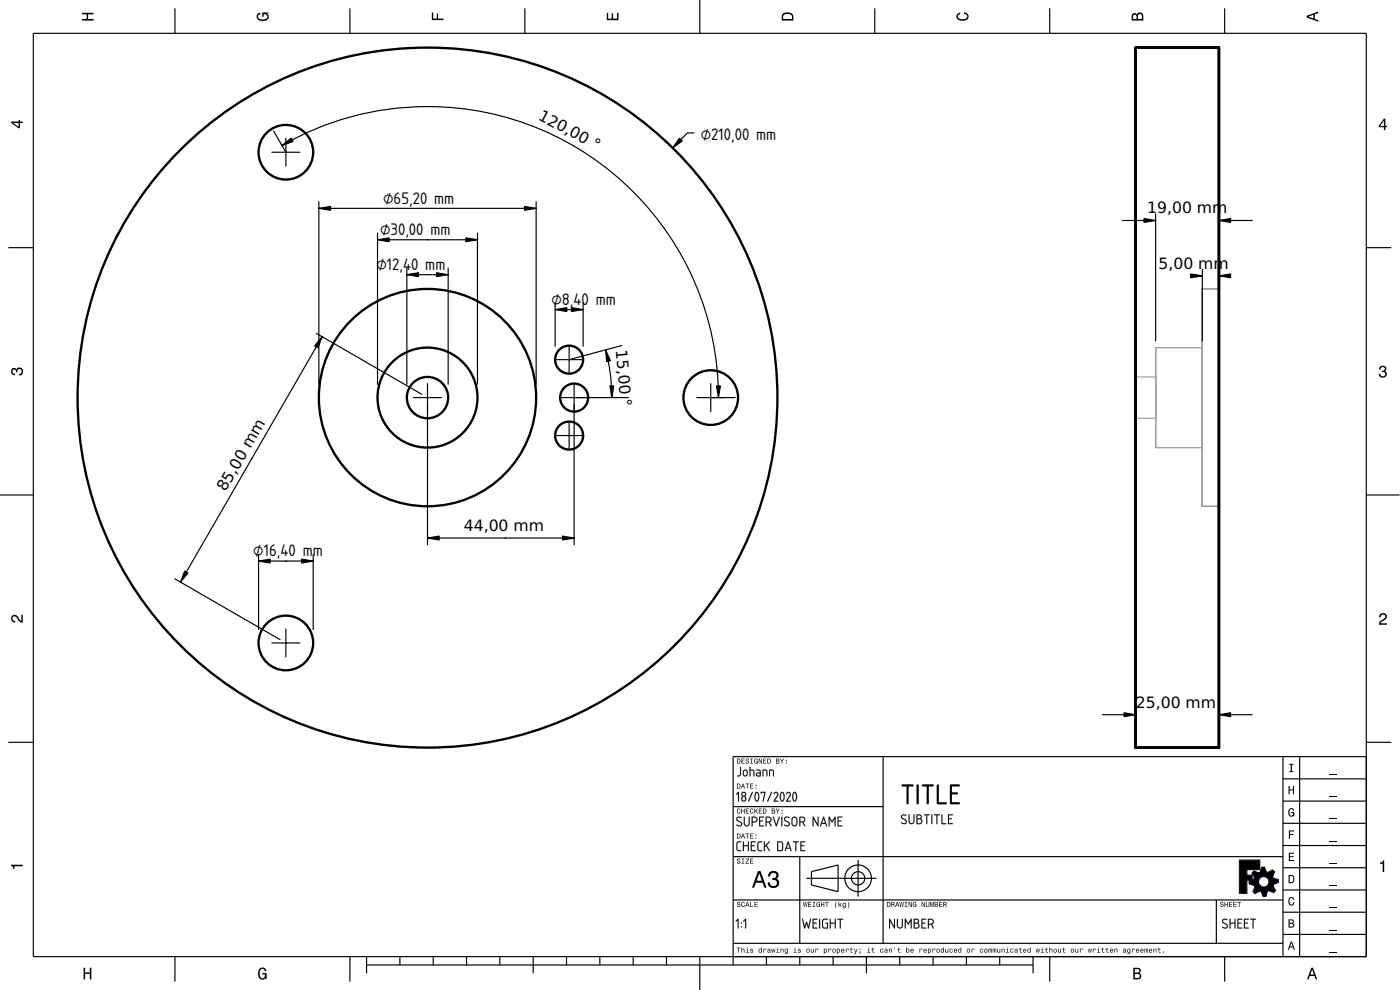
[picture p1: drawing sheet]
<svg xmlns="http://www.w3.org/2000/svg" width="420mm" height="297mm" viewBox="0 0 420 297" stroke-linecap="round" stroke-linejoin="round" font-family="sans-serif">
<defs><g id="words">
<g font-size="4.7">
<text x="161.3" y="35.6" transform="rotate(28 161.3 35.6)">120,00 °</text>
<text x="210.3" y="42.1">⌀210,00 mm</text>
<text x="115" y="61.1">⌀65,20 mm</text>
<text x="344.3" y="64.1">19,00 mm</text>
<text x="114.1" y="70.5">⌀30,00 mm</text>
<text x="113" y="81">⌀12,4</text>
<text x="123.4" y="81">0 mm</text>
<text x="347.7" y="80.7">5,00 mm</text>
<text x="165.5" y="91.4">⌀8,40 mm</text>
<text x="184.8" y="105" transform="rotate(85 184.8 105)">15,00 °</text>
<text x="67.7" y="147.7" transform="rotate(-60 67.7 147.7)">85,00 mm</text>
<text x="139.2" y="159.3">44,00 mm</text>
<text x="76" y="166.9">⌀16,40 mm</text>
<text x="340.9" y="212.3">25,00 mm</text>
</g>
</g></defs>
<g fill="none" stroke="#000" stroke-width=".35">
<path d="M10 10h400v277h-400zM52.5 2.5v7.5M105 2.5v7.5M157.5 2.5v7.5M210 0v10M262.5 2.5v7.5M315 2.5v7.5M367.5 2.5v7.5M2.5 74.3h7.5M410 74.3h7.5M0 148.5h10M410 148.5h10"/>
<path d="M2.5 222.7h7.5M265 227v56M385 233.7h25M385 227v60M390 227v60M410 222.7h7.5M410 227h-190v62.5M220 257h165M220 242h45M240 257v26M257.5 258v11M385 253.7h25"/>
<path d="M385 247h25M385 240.4h25M220 270h165M242 263.5h21M243.5 261.5l8-2v8l-8-2zM365 270v13M385 273.7h25M385 267h25M385 260.4h25M52.5 287v7.5M105 287v7.5M110 289.5h200"/>
<path d="M110 287v5M120 287v2.5M130 287v2.5M140 287v2.5M150 287v2.5M160 287v5M170 287v2.5M180 287v2.5M190 287v2.5M200 287v2.5M210 287v10M220 283h165"/>
<path d="M230 287v2.5M240 287v2.5M250 287v2.5M260 287v5M270 287v2.5M280 287v2.5M290 287v2.5M300 287v2.5M310 287v5M315 287v7.5M367.5 287v7.5M385 280.4h25"/>
<circle cx="257.5" cy="263.5" r="4"/>
<circle cx="257.5" cy="263.5" r="2"/>
</g>
<g fill="#000">
<path d="M24.6 3.8h3.5v.5h-1.7v1.4h1.7v.5h-3.5v-.5h1.4v-1.4h-1.4z" fill-rule="evenodd"/>
<path d="M77.3 4.2l.8-.4v.5l-.3 .1a.68 .68 0 0 0-.4 .6 .68 .68 0 0 0 .4 .6 1.68 1.68 0 0 0 2.5-.6 .92 .92 0 0 0-1.2-.8v.8h-.4v-1.3h1.9v.3l-.5 .1 .4 .4a1.19 1.19 0 0 1-.9 1.7 1.9 1.9 0 0 1-2.6-1.2z" fill-rule="evenodd"/>
<path d="M129.6 3.8h.4v1.8h1.1v-1.5h.4v1.5h1.6v.4h-3.5z" fill-rule="evenodd"/>
<path d="M182.1 3.9h.4v1.7h1.1v-1.6h.4v1.6h1.2v-1.8h.4v2.3h-3.5z" fill-rule="evenodd"/>
<path d="M235 4a2.19 2.19 0 0 0-.4 2.2h3.5v-1.2a1.92 1.92 0 0 0-3.1-1zM235.3 4.4l.4-.2a1.44 1.44 0 0 1 2 .8v.7h-2.7l.1-1z" fill-rule="evenodd"/>
<path d="M287.3 4.2l.9-.4v.4l-.3 .1a.66 .66 0 0 0-.5 .6 .66 .66 0 0 0 .4 .6l.5 .2a1.59 1.59 0 0 0 2-.7 .9 .9 0 0 0-1-.8v-.5a1.24 1.24 0 0 1 1.4 1.1 1.24 1.24 0 0 1-1 1.4 1.93 1.93 0 0 1-2.7-1.2z" fill-rule="evenodd"/>
<path d="M339.8 4.2l-.2 2h3.5v-1.4a.98 .98 0 0 0-.7-1 .98 .98 0 0 0-1.2 .6 .84 .84 0 0 0-1.4-.2zM340.2 4.5l.3-.1 .4 .1 .2 1.2h-1.1zM341.6 4.4l.5-.2a.57 .57 0 0 1 .6 .7v.8h-1.2z" fill-rule="evenodd"/>
<path d="M392.1 4.7v.6l3.5 1.2v-.4l-1-.4v-1.4l1-.4v-.4zM392.6 5l1.6-.5v1z" fill-rule="evenodd"/>
<path d="M3.4 36.5v.4l2.1 1.6h.5v-1.6h.8v-.4h-.8v-.5h-.4v.5zM4 36.9h1.6v1.1z" fill-rule="evenodd"/>
<path d="M415.3 35.6l-1.5 2.1v.5h1.5v.8h.5v-.8h.5v-.4h-.5v-2.2zM415.3 36.2v1.6h-1.1z" fill-rule="evenodd"/>
<path d="M3.6 110.7a.86 .86 0 0 1 1.4 .1 1.12 1.12 0 0 1 1.5-.4 1.12 1.12 0 0 1 .3 1.6l-.5 .6-.6 .1v-.5a.72 .72 0 0 0 .9-.6 .72 .72 0 0 0-.8-.8 .72 .72 0 0 0-.6 .9h-.4a.62 .62 0 0 0-.4-.8 .62 .62 0 0 0-.8 .5 .62 .62 0 0 0 .5 .7l.4 .1-.1 .4a1.17 1.17 0 0 1-1-.7 1.17 1.17 0 0 1 .2-1.2z" fill-rule="evenodd"/>
<path d="M414.2 110a1.01 1.01 0 0 1 1.5-.2 1.01 1.01 0 0 1-.1 1.6 1.12 1.12 0 0 1 .5 1.5 1.12 1.12 0 0 1-1.6 .4l-.6-.6-.1-.6h.4a.72 .72 0 0 0 .7 .9 .72 .72 0 0 0 .8-.8 .72 .72 0 0 0-1-.6v-.4a.62 .62 0 0 0 .9-.4 .62 .62 0 0 0-.5-.8 .62 .62 0 0 0-.8 .6v.3h-.4z" fill-rule="evenodd"/>
<path d="M3.6 184.8a1.22 1.22 0 0 1 2 .7l.8 .8v-1.9h.4v2.5a2.76 2.76 0 0 1-2-1.8 .69 .69 0 0 0-1.1 .4 .69 .69 0 0 0 .9 .8v.5a1.19 1.19 0 0 1-1.2-.7 1.19 1.19 0 0 1 .2-1.3z" fill-rule="evenodd"/>
<path d="M414.2 184.3a1.18 1.18 0 0 1 1.9 .2 1.18 1.18 0 0 1-.9 1.7l-.9 .8h1.9v.5h-2.4a2.76 2.76 0 0 1 1.8-2.1 .69 .69 0 0 0-.5-1.1 .69 .69 0 0 0-.7 .9h-.5z" fill-rule="evenodd"/>
<path d="M221.2 227.6v1.5h.5a.77 .77 0 0 0 .6-.7 .77 .77 0 0 0-.6-.8zM221.4 227.8a.58 .58 0 0 1 .6 .6 .58 .58 0 0 1-.6 .5zM222.5 227.6v1.5h1v-.2h-.8v-.5h.7v-.2h-.7v-.4h.8v-.2zM223.9 227.7a.6 .6 0 0 0 0 .7 .6 .6 0 0 0 .7 .2 .33 .33 0 0 1-.3 .4 .33 .33 0 0 1-.4-.4h-.2a.54 .54 0 0 0 .6 .6 .54 .54 0 0 0 .5-.7 .54 .54 0 0 0-.7-.3 .28 .28 0 0 1 .1-.5 .28 .28 0 0 1 .4 .4h.2l-.1-.3-.2-.2zM225.2 227.6v.2h.3v1.1h-.3v.2h.8v-.2h-.3v-1.1h.3v-.2zM226.5 227.8a.72 .72 0 0 0-.2 .9 .72 .72 0 0 0 .9 .3l.2 .1v-.8h-.5v.2h.3l-.2 .4a.52 .52 0 0 1-.6-.6 .52 .52 0 0 1 .7-.4l.3 .2-.3-.5zM227.7 227.6v1.5h.2v-1.2l.5 1.2h.3v-1.5h-.2v1.2l-.6-1.2zM229 227.6v1.5h1v-.2h-.8v-.5h.7v-.2h-.7v-.4h.8v-.2zM230.3 227.6v1.5h.5a.77 .77 0 0 0 .6-.7 .77 .77 0 0 0-.6-.8zM230.5 227.8a.58 .58 0 0 1 .6 .6 .58 .58 0 0 1-.6 .5zM232.9 227.6v1.5h.6a.42 .42 0 0 0 .4-.3 .42 .42 0 0 0-.2-.5l.1-.2-.1-.4zM233.1 227.8h.3a.23 .23 0 0 1 .3 .2 .23 .23 0 0 1-.3 .2h-.3zM233.1 228.4h.3a.26 .26 0 0 1 .3 .3 .26 .26 0 0 1-.3 .2h-.3zM234.1 227.6l.5 .9v.6h.2v-.6l.5-.9h-.2l-.4 .7-.4-.7zM235.8 228.8v.3h.3v-.3zM235.8 227.9v.4h.3v-.4z" fill-rule="evenodd"/>
<path d="M221.2 235.1v1.5h.5a.77 .77 0 0 0 .6-.7 .77 .77 0 0 0-.6-.8zM221.4 235.3a.58 .58 0 0 1 .6 .6 .58 .58 0 0 1-.6 .5zM222.9 235.1l-.6 1.5h.2l.2-.4h.6l.1 .4h.2l-.5-1.5zM223 235.3l.2 .7h-.5zM223.7 235.1v.2h.5v1.3h.2v-1.3h.4v-.2zM225.1 235.1v1.5h1v-.2h-.8v-.5h.7v-.2h-.7v-.4h.8v-.2zM226.7 236.3v.3h.3v-.3zM226.7 235.4v.4h.3v-.4z" fill-rule="evenodd"/>
<path d="M386.7 235.8h.3v1.1h1v-1.1h.4v2.5h-.4v-1.1h-1v1.1h-.3z" fill-rule="evenodd"/>
<path d="M386.9 229.2h1.3v.3h-.5v1.9h.5v.3h-1.3v-.3h.5v-1.9h-.5z" fill-rule="evenodd"/>
<path d="M3.3 259.5h3.5v.4h-2.5v.8h-.3a.77 .77 0 0 0-.7-.9z" fill-rule="evenodd"/>
<path d="M221.3 257.7a.6 .6 0 0 0 0 .7 .6 .6 0 0 0 .7 .2 .33 .33 0 0 1-.3 .4 .33 .33 0 0 1-.4-.4h-.2a.54 .54 0 0 0 .6 .6 .54 .54 0 0 0 .5-.7 .54 .54 0 0 0-.7-.3 .28 .28 0 0 1 .1-.5 .28 .28 0 0 1 .4 .4h.2l-.1-.3-.2-.2zM222.6 257.6v.2h.3v1.1h-.3v.2h.8v-.2h-.3v-1.1h.3v-.2zM223.8 257.6v.2h.8l-.9 1.3h1.1v-.2h-.8l.8-1.3zM225.1 257.6v1.5h1v-.2h-.8v-.5h.7v-.2h-.7v-.4h.8v-.2z" fill-rule="evenodd"/>
<path d="M221.2 250.1v1.5h.5a.77 .77 0 0 0 .6-.7 .77 .77 0 0 0-.6-.8zM221.4 250.3a.58 .58 0 0 1 .6 .6 .58 .58 0 0 1-.6 .5zM222.9 250.1l-.6 1.5h.2l.2-.4h.6l.1 .4h.2l-.5-1.5zM223 250.3l.2 .7h-.5zM223.7 250.1v.2h.5v1.3h.2v-1.3h.4v-.2zM225.1 250.1v1.5h1v-.2h-.8v-.5h.7v-.2h-.7v-.4h.8v-.2zM226.7 251.3v.3h.3v-.3zM226.7 250.4v.4h.3v-.4z" fill-rule="evenodd"/>
<path d="M221.3 242.8a.72 .72 0 0 0-.2 .9 .72 .72 0 0 0 1 .3l.1-.4-.4 .3a.56 .56 0 0 1-.5-.5 .56 .56 0 0 1 .6-.6l.3 .3-.3-.5zM222.5 242.6v1.5h.2v-.7h.6v.7h.2v-1.5h-.2v.6h-.6v-.6zM223.8 242.6v1.5h1v-.2h-.8v-.5h.7v-.2h-.7v-.4h.8v-.2zM225.2 242.8a.72 .72 0 0 0-.2 .9 .72 .72 0 0 0 1 .3l.1-.4-.4 .3a.56 .56 0 0 1-.4-.5 .56 .56 0 0 1 .5-.6l.3 .3-.3-.5zM226.4 242.6v1.5h.2l.2-.7 .5 .7h.2l-.6-.9 .6-.6h-.2l-.7 .7v-.7zM227.7 242.6v1.5h1v-.2h-.8v-.5h.7v-.2h-.7v-.4h.8v-.2zM229 242.6v1.5h.5a.77 .77 0 0 0 .6-.7 .77 .77 0 0 0-.6-.8zM229.2 242.8a.58 .58 0 0 1 .6 .6 .58 .58 0 0 1-.6 .5zM231.6 242.6v1.5h.5a.42 .42 0 0 0 .5-.3 .42 .42 0 0 0-.2-.5l.1-.2-.1-.4zM231.8 242.8h.3a.23 .23 0 0 1 .3 .2 .23 .23 0 0 1-.3 .2h-.3zM231.8 243.4h.3a.26 .26 0 0 1 .3 .3 .26 .26 0 0 1-.3 .2h-.3zM232.8 242.6l.5 .9v.6h.2v-.6l.5-.9h-.2l-.4 .7-.4-.7zM234.5 243.8v.3h.3v-.3zM234.5 242.9v.4h.3v-.4z" fill-rule="evenodd"/>
<path d="M372 258.1h6.1v2.8h-3.9v1.7h1.6v1.5h-1.6v3.9h-2.2z" fill-rule="evenodd"/>
<path d="M386.8 255.8h1.5v.3h-1.2v.8h1.1v.3h-1.1v.8h1.3v.3h-1.6z" fill-rule="evenodd"/>
<path d="M386.8 249.2h1.6v.3h-1.3v.7h1.1v.3h-1.1v1.2h-.3z" fill-rule="evenodd"/>
<path d="M386.9 242.8a.85 .85 0 0 1 .9-.3 .85 .85 0 0 1 .6 .8h-.3l-.4-.5a1.04 1.04 0 0 0-.8 .9 1.04 1.04 0 0 0 .6 1.1l.4-.2 .2-.6h-.6v-.3h.9v1.3l-.2-.3-.5 .3a1.2 1.2 0 0 1-1-1.8z" fill-rule="evenodd"/>
<path d="M221.3 270.7a.6 .6 0 0 0 0 .7 .6 .6 0 0 0 .7 .2 .33 .33 0 0 1-.3 .4 .33 .33 0 0 1-.4-.4h-.2a.54 .54 0 0 0 .6 .6 .54 .54 0 0 0 .5-.7 .54 .54 0 0 0-.7-.3 .28 .28 0 0 1 .1-.5 .28 .28 0 0 1 .4 .4h.2l-.1-.2-.2-.3zM222.6 270.8a.72 .72 0 0 0-.2 .9 .72 .72 0 0 0 1 .3l.1-.4-.4 .3a.56 .56 0 0 1-.5-.5 .56 .56 0 0 1 .6-.6l.3 .3-.3-.5zM224.2 270.6l-.6 1.5h.2l.2-.4h.6l.1 .4h.2l-.5-1.5zM224.3 270.8l.2 .7h-.5zM225.1 270.6v1.5h1v-.2h-.8v-1.3zM226.4 270.6v1.5h1v-.2h-.8v-.5h.7v-.2h-.7v-.4h.8v-.2z" fill-rule="evenodd"/>
<path d="M227.5 261.3l-1.8 5h.6l.6-1.4h2l.5 1.4h.7l-1.9-5zM227.9 262l.7 2.2h-1.5zM230.9 261.7l-.4 1.2h.6a.88 .88 0 0 1 .5-1.1 .88 .88 0 0 1 1.1 .4 .88 .88 0 0 1-.3 1.2h-.6v.6a1.03 1.03 0 0 1 1.3 .6 1.03 1.03 0 0 1-.7 1.4 1.03 1.03 0 0 1-1.3-.8l-.1-.4h-.6a1.68 1.68 0 0 0 2.1 1.7 1.68 1.68 0 0 0 .9-2.7l-.3-.2a1.29 1.29 0 0 0 .5-1.5 1.29 1.29 0 0 0-1.5-.8z" fill-rule="evenodd"/>
<path d="M241 270.6l.3 1.5h.2l.2-1.3 .2 1.3h.2l.2-1.5h-.1l-.2 1.3-.2-1.3h-.2l-.2 1.3-.2-1.3zM242.5 270.6v1.5h1v-.2h-.8v-.5h.7v-.2h-.7v-.4h.8v-.2zM243.9 270.6v.2h.3v1.1h-.3v.2h.8v-.2h-.3v-1.1h.3v-.2zM245.2 270.8a.72 .72 0 0 0-.2 .9 .72 .72 0 0 0 .9 .3l.2 .1v-.8h-.5v.2h.3l-.2 .4a.52 .52 0 0 1-.6-.6 .52 .52 0 0 1 .8-.4l.2 .2-.3-.5zM246.4 270.6v1.5h.2v-.7h.6v.7h.2v-1.5h-.2v.6h-.6v-.6zM247.6 270.6v.2h.5v1.3h.2v-1.3h.4v-.2zM250.9 270.6a1.35 1.35 0 0 0 .2 1.9 1.84 1.84 0 0 1 0-1.9zM251.7 270.6v1.5h.2l.2-.6 .3 .6h.2l-.4-.7 .4-.4-.7 .5v-.9zM253 271.1a.55 .55 0 0 0-.1 .8 .55 .55 0 0 0 .8 0 .41 .41 0 0 1-.3 .5 .41 .41 0 0 1-.5-.2 .47 .47 0 0 0 .6 .4 .47 .47 0 0 0 .3-.5v-1.1l-.1 .1-.4-.2zM253.1 271.2l.1-.1a.39 .39 0 0 1 .5 .4 .39 .39 0 0 1-.6 .4zM254.4 270.6a1.85 1.85 0 0 1 0 1.9 1.22 1.22 0 0 0 0-1.9z" fill-rule="evenodd"/>
<path d="M266.2 270.6v1.5h.5a.77 .77 0 0 0 .6-.7 .77 .77 0 0 0-.6-.8zM266.4 270.8a.58 .58 0 0 1 .6 .6 .58 .58 0 0 1-.6 .5zM267.5 270.6v1.5h.2v-.6a.45 .45 0 0 1 .5 .1 .45 .45 0 0 1 .1 .5h.2l-.2-.7a.42 .42 0 0 0 .1-.5 .42 .42 0 0 0-.4-.3zM267.7 270.8h.2a.26 .26 0 0 1 .3 .3 .26 .26 0 0 1-.3 .2h-.2zM269.2 270.6l-.6 1.5h.2l.2-.4h.6l.1 .4h.2l-.5-1.5zM269.3 270.8l.2 .7h-.4zM269.9 270.6l.3 1.5h.2l.2-1.3 .2 1.3h.2l.2-1.5h-.1l-.2 1.3-.2-1.3h-.2l-.2 1.3-.2-1.3zM271.5 270.6v.2h.3v1.1h-.3v.2h.8v-.2h-.3v-1.1h.3v-.2zM272.7 270.6v1.5h.2v-1.2l.5 1.2h.3v-1.5h-.2v1.2l-.6-1.2zM274.1 270.8a.72 .72 0 0 0-.2 .9 .72 .72 0 0 0 .9 .3l.2 .1v-.8h-.5v.2h.3l-.2 .4a.52 .52 0 0 1-.6-.6 .52 .52 0 0 1 .8-.4l.2 .2-.3-.5zM276.6 270.6v1.5h.2v-1.2l.6 1.2h.2v-1.5h-.2v1.2l-.6-1.2zM277.9 270.6v.9a.52 .52 0 0 0 .5 .7 .52 .52 0 0 0 .5-.7v-.9h-.2v1a.33 .33 0 0 1-.3 .4 .33 .33 0 0 1-.3-.4v-1zM279.2 270.6v1.5h.1v-1.4l.3 1.4h.2l.3-1.4v1.4h.1v-1.5h-.2l-.3 1.3-.3-1.3zM280.5 270.6v1.5h.6a.42 .42 0 0 0 .4-.3 .42 .42 0 0 0-.2-.5l.2-.2-.1-.4zM280.7 270.8h.3a.23 .23 0 0 1 .3 .2 .23 .23 0 0 1-.3 .2h-.3zM280.7 271.4h.3a.26 .26 0 0 1 .3 .3 .26 .26 0 0 1-.3 .2h-.3zM281.8 270.6v1.5h1v-.2h-.8v-.5h.7v-.2h-.7v-.4h.8v-.2zM283.1 270.6v1.5h.2v-.6a.45 .45 0 0 1 .5 .1 .45 .45 0 0 1 .1 .5h.2l-.2-.7a.42 .42 0 0 0 .1-.5 .42 .42 0 0 0-.4-.3zM283.3 270.8h.3a.26 .26 0 0 1 .3 .3 .26 .26 0 0 1-.4 .2h-.2z" fill-rule="evenodd"/>
<path d="M366.3 270.7a.6 .6 0 0 0 .1 .7 .6 .6 0 0 0 .6 .2 .33 .33 0 0 1-.3 .4 .33 .33 0 0 1-.4-.4h-.1a.54 .54 0 0 0 .5 .6 .54 .54 0 0 0 .5-.7 .54 .54 0 0 0-.7-.3 .28 .28 0 0 1 .2-.5 .28 .28 0 0 1 .3 .4h.2v-.2l-.3-.3zM367.5 270.6v1.5h.2v-.7h.6v.7h.2v-1.5h-.2v.6h-.6v-.6zM368.8 270.6v1.5h1v-.2h-.8v-.5h.7v-.2h-.7v-.4h.8v-.2zM370.1 270.6v1.5h1v-.2h-.8v-.5h.7v-.2h-.7v-.4h.8v-.2zM371.3 270.6v.2h.5v1.3h.2v-1.3h.4v-.2z" fill-rule="evenodd"/>
<path d="M376.3 261.3l-.6 .7 .8 1.3-.2 .5-1.4 .6v.8l1.5 .4 .2 .6-.6 1.3 .7 .6 1.3-.7 .5 .2 .6 1.4 .8-.1 .4-1.4 .6-.3 1.3 .6 .6-.6-.7-1.3 .2-.6 1.4-.5-.1-.9-1.4-.4-.3-.5 .6-1.4-.6-.6-1.3 .8-.6-.2-.5-1.4h-.9l-.4 1.5-.5 .2zM377.7 264.6a1.57 1.57 0 0 1 3.1 0 1.57 1.57 0 0 1-3.1 0z" fill-rule="evenodd"/>
<path d="M386.7 262.5v2.5h.8a1.28 1.28 0 0 0 1-1.2 1.28 1.28 0 0 0-1-1.3zM387 262.8a.96 .96 0 0 1 1.1 1 .96 .96 0 0 1-1.1 .9z" fill-rule="evenodd"/>
<path d="M386.7 275.8v2.5h.9a.7 .7 0 0 0 .8-.5 .7 .7 0 0 0-.4-.8l.3-.5a.62 .62 0 0 0-.7-.7zM387 276.1h.6a.38 .38 0 0 1 .4 .4 .38 .38 0 0 1-.5 .4h-.5zM387 277.2h.6a.44 .44 0 0 1 .5 .4 .44 .44 0 0 1-.5 .4h-.6z" fill-rule="evenodd"/>
<path d="M386.9 269.4a.85 .85 0 0 1 .9-.3 .85 .85 0 0 1 .6 .8h-.3l-.4-.5a1.05 1.05 0 0 0-.8 1 1.05 1.05 0 0 0 .7 1l.3-.1 .2-.6h.4a.89 .89 0 0 1-.8 1 .89 .89 0 0 1-1-.7z" fill-rule="evenodd"/>
<path d="M414.1 258.8a.77 .77 0 0 0 1-.7h.3v3.6h-.4v-2.5h-.9z" fill-rule="evenodd"/>
<path d="M25.1 290.4h.5v1.4h1.4v-1.4h.4v3.5h-.4v-1.7h-1.4v1.7h-.5z" fill-rule="evenodd"/>
<path d="M77.8 290.8a1.2 1.2 0 0 1 1.3-.5 1.2 1.2 0 0 1 .9 1.1h-.5l-.1-.3a.68 .68 0 0 0-.6-.4 .68 .68 0 0 0-.7 .3 1.68 1.68 0 0 0 .7 2.5 .92 .92 0 0 0 .7-1.1h-.8v-.4h1.3v1.9h-.2l-.1-.5-.4 .4a1.19 1.19 0 0 1-1.8-.9v-1.6z" fill-rule="evenodd"/>
<path d="M221.1 284.3v.2h.5v1.3h.2v-1.3h.4v-.2zM222.5 284.3v1.5h.2v-.8l.3-.2 .2 .2v.8h.2v-.7a.38 .38 0 0 0-.2-.5 .38 .38 0 0 0-.5 .2v-.5zM223.9 284.7l.3 .2v.8l-.4 .1h1l-.4-.1v-1zM224.2 284.3l.2 .2zM225.3 284.7l-.1 .5 .6 .2a.26 .26 0 0 1-.2 .3 .26 .26 0 0 1-.3-.2h-.2a.42 .42 0 0 0 .6 .4 .42 .42 0 0 0 .1-.7l-.5-.3 .3-.1 .4 .2-.1-.3zM227.8 284.8a.54 .54 0 0 0-.2 .8 .54 .54 0 0 0 .8 0l.2 .2v-1.5h-.2v.5l-.3-.2zM227.9 284.9l.1-.1a.39 .39 0 0 1 .4 .4 .39 .39 0 0 1-.5 .4zM229.1 284.7v1.1h.2l.1-.9 .6 .1a.38 .38 0 0 0-.3-.4 .38 .38 0 0 0-.4 .2zM230.5 284.7l-.2 .3 .6-.2 .1 .3a.42 .42 0 0 0-.7 .2 .42 .42 0 0 0 .3 .6l.7-.2-.2-1zM230.5 285.4a.25 .25 0 0 1 .5 0 .25 .25 0 0 1-.5 0zM231.4 284.7l.3 1.1h.2l.2-1 .2 1h.1l.3-1.1h-.2l-.2 .9-.1-.9h-.2l-.2 .9-.2-.9zM233 284.7l.3 .2v.8l-.4 .1h1l-.4-.1v-1zM233.3 284.3l.2 .2zM234.2 284.7v1.1h.2v-.8l.3-.2 .2 .2 .1 .8h.1v-.7a.38 .38 0 0 0-.2-.5 .38 .38 0 0 0-.5 .2zM235.6 284.8a.55 .55 0 0 0-.1 .8 .55 .55 0 0 0 .8 0 .41 .41 0 0 1-.3 .5 .41 .41 0 0 1-.5-.2 .47 .47 0 0 0 .6 .4 .47 .47 0 0 0 .3-.5v-1.1l-.1 .1-.4-.2zM235.7 284.9l.1-.1a.39 .39 0 0 1 .5 .4 .39 .39 0 0 1-.6 .4zM238.2 284.7l.3 .2v.8l-.4 .1h1l-.4-.1v-1zM238.5 284.3l.2 .2zM239.6 284.7l-.1 .5 .6 .2a.26 .26 0 0 1-.2 .3 .26 .26 0 0 1-.3-.2h-.2a.42 .42 0 0 0 .6 .4 .42 .42 0 0 0 .2-.7l-.6-.3 .3-.1 .4 .2-.1-.3zM242 285.3a.57 .57 0 0 0 1.1 0 .57 .57 0 0 0-1.1 0zM242.3 284.9l.1-.1a.4 .4 0 0 1 .4 .5 .4 .4 0 0 1-.5 .3zM243.3 284.7v.7a.38 .38 0 0 0 .3 .4 .38 .38 0 0 0 .5-.2l.1 .2v-1.1h-.1l-.1 .8-.3 .2-.2-.2v-.8zM244.7 284.7v1.1h.2l.1-.9 .6 .1a.38 .38 0 0 0-.3-.4 .38 .38 0 0 0-.4 .2zM247.2 284.7v1.6h.2l.1-.6a.53 .53 0 0 0 .8-.5 .53 .53 0 0 0-.9-.4zM247.5 284.9l.1-.1a.39 .39 0 0 1 .4 .5 .39 .39 0 0 1-.5 .3zM248.6 284.7v1.1h.2l.1-.9 .6 .1a.38 .38 0 0 0-.3-.4 .38 .38 0 0 0-.4 .2zM249.8 285.3a.57 .57 0 0 0 1.1 0 .57 .57 0 0 0-1.1 0zM250.1 284.9l.1-.1a.4 .4 0 0 1 .4 .5 .4 .4 0 0 1-.5 .3zM251.1 284.7v1.6h.2l.1-.6a.53 .53 0 0 0 .8-.5 .53 .53 0 0 0-.9-.4zM251.4 284.9l.1-.1a.39 .39 0 0 1 .4 .5 .39 .39 0 0 1-.5 .3zM252.6 284.8a.57 .57 0 0 0-.1 .8 .57 .57 0 0 0 .8 0l.1-.1-.6 .2-.2-.4h.8l-.1-.5-.4-.2zM252.7 284.9l.3-.1 .2 .3h-.6zM253.8 284.7v1.1h.2l.1-.9 .6 .1a.38 .38 0 0 0-.3-.4 .38 .38 0 0 0-.4 .2zM255.3 284.4v.3l-.3 .2h.3l.1 .9h.5l-.4-.4v-.5h.4v-.2h-.4v-.3zM256.3 284.7l.4 1.2-.4 .3h.4l.6-1.5h-.2l-.3 .9-.3-.9zM258 284.7v.3h.3v-.3zM258 285.5l.1 .4-.2 .4 .4-.5v-.3zM260.4 284.7l.3 .2v.8l-.4 .1h.9l-.4-.1v-1zM260.7 284.3l.2 .2zM261.8 284.4v.3l-.3 .2h.3l.1 .9h.5l-.4-.4v-.5h.4v-.2h-.4v-.3zM264.3 284.8a.57 .57 0 0 0-.1 .8 .57 .57 0 0 0 .9 0l-.2-.2a.32 .32 0 0 1-.5 .1 .32 .32 0 0 1 0-.5 .32 .32 0 0 1 .5 0h.2l-.3-.4zM265.6 284.7l-.1 .3 .5-.2 .1 .3a.42 .42 0 0 0-.6 .2 .42 .42 0 0 0 .3 .6l.4-.2 .2 .1-.1-.8-.2-.4zM265.6 285.4a.25 .25 0 0 1 .5 0 .25 .25 0 0 1-.5 0zM266.8 284.7v1.1h.2v-.8l.3-.2 .2 .2v.8h.2v-.7a.38 .38 0 0 0-.3-.5 .38 .38 0 0 0-.4 .2zM268.4 284.3l.2 .6zM269.6 284.4v.3l-.3 .2h.3l.1 .9h.6l-.5-.4v-.5h.5v-.2h-.5v-.3zM272 284.3v1.5l.2-.2a.5 .5 0 0 0 .7-.4 .5 .5 0 0 0-.7-.4v-.5zM272.2 284.9l.1-.1a.39 .39 0 0 1 .4 .5 .39 .39 0 0 1-.5 .3zM273.4 284.8a.57 .57 0 0 0-.1 .8 .57 .57 0 0 0 .8 0l.1-.1-.6 .2-.2-.4h.8l-.1-.5-.4-.2zM273.5 284.9l.3-.1 .2 .3h-.6zM276 284.7v1.1h.1l.1-.9 .7 .1a.38 .38 0 0 0-.3-.4 .38 .38 0 0 0-.5 .2zM277.3 284.8a.57 .57 0 0 0-.1 .8 .57 .57 0 0 0 .8 0l.1-.1-.6 .2-.2-.4h.8l-.1-.5-.4-.2zM277.4 284.9l.4-.1 .1 .3h-.6zM278.5 284.7v1.6h.2v-.6a.53 .53 0 0 0 .8-.5 .53 .53 0 0 0-.8-.4zM278.7 284.9l.1-.1a.39 .39 0 0 1 .5 .5 .39 .39 0 0 1-.6 .3zM279.9 284.7v1.1h.1l.1-.9 .7 .1a.38 .38 0 0 0-.3-.4 .38 .38 0 0 0-.5 .2zM281 285.3a.6 .6 0 0 0 1.2 0 .6 .6 0 0 0-1.2 0zM281.3 284.9l.1-.1a.4 .4 0 0 1 .4 .5 .4 .4 0 0 1-.5 .3zM282.4 284.8a.54 .54 0 0 0-.1 .8 .54 .54 0 0 0 .8 0l.2 .2v-1.5h-.2v.5l-.3-.2zM282.6 284.9l.1-.1a.39 .39 0 0 1 .4 .4 .39 .39 0 0 1-.5 .4zM283.7 284.7v.7a.38 .38 0 0 0 .2 .4 .38 .38 0 0 0 .5-.2l.2 .2v-1.1h-.2v.8l-.3 .2-.2-.2v-.8zM285.1 284.8a.57 .57 0 0 0-.1 .8 .57 .57 0 0 0 .9 0l-.2-.2a.32 .32 0 0 1-.4 .1 .32 .32 0 0 1 0-.5 .32 .32 0 0 1 .4 0h.2l-.3-.4zM286.4 284.8a.57 .57 0 0 0-.1 .8 .57 .57 0 0 0 .8 0l.1-.1-.6 .2-.1-.4h.7l-.1-.5-.4-.2zM286.5 284.9l.4-.1 .1 .3h-.5zM287.6 284.8a.54 .54 0 0 0-.1 .8 .54 .54 0 0 0 .8 0l.2 .2v-1.5h-.2v.5l-.3-.2zM287.8 284.9l.1-.1a.39 .39 0 0 1 .4 .4 .39 .39 0 0 1-.5 .4zM290.1 285.3a.6 .6 0 0 0 1.2 0 .6 .6 0 0 0-1.2 0zM290.4 284.9l.1-.1a.4 .4 0 0 1 .5 .5 .4 .4 0 0 1-.6 .3zM291.6 284.7v1.1h.2v-.9l.7 .1a.38 .38 0 0 0-.3-.4 .38 .38 0 0 0-.5 .2zM294.2 284.8a.57 .57 0 0 0-.1 .8 .57 .57 0 0 0 .9 0l-.2-.2a.32 .32 0 0 1-.4 .1 .32 .32 0 0 1 0-.5 .32 .32 0 0 1 .4 0h.2l-.3-.4zM295.3 285.3a.6 .6 0 0 0 1.2 0 .6 .6 0 0 0-1.2 0zM295.6 284.9l.1-.1a.4 .4 0 0 1 .5 .5 .4 .4 0 0 1-.6 .3zM296.6 284.7v1.1h.2l.2-1 .1 1h.1l.2-1 .1 1h.2l-.1-1.2zM297.9 284.7v1.1h.2l.2-1 .1 1h.1l.2-1 .1 1h.2l-.1-1.2zM299.3 284.7v.7a.38 .38 0 0 0 .3 .4 .38 .38 0 0 0 .4-.2l.2 .2v-1.1h-.2v.8l-.3 .2-.2-.2v-.8zM300.6 284.7v1.1h.2v-.8l.3-.2 .2 .2v.8h.2v-.7a.38 .38 0 0 0-.3-.5 .38 .38 0 0 0-.4 .2zM302 284.7l.3 .2v.8l-.4 .1h1l-.4-.1v-1zM302.3 284.3l.2 .2zM303.3 284.8a.57 .57 0 0 0-.1 .8 .57 .57 0 0 0 .9 0l-.1-.2a.32 .32 0 0 1-.5 .1 .32 .32 0 0 1 0-.5 .32 .32 0 0 1 .4 0h.2l-.2-.4zM304.6 284.7l-.1 .3 .3-.2a.23 .23 0 0 1 .3 0 .23 .23 0 0 1 0 .3 .42 .42 0 0 0-.6 .2 .42 .42 0 0 0 .3 .6l.7-.2-.2-1zM304.7 285.4a.25 .25 0 0 1 .5 0 .25 .25 0 0 1-.5 0zM306.1 284.4v.3l-.4 .2h.4v.9h.6l-.4-.4v-.5h.4v-.2h-.4v-.3zM307.2 284.8a.57 .57 0 0 0-.1 .8 .57 .57 0 0 0 .9 0v-.1l-.5 .2-.2-.4h.7l-.1-.5-.3-.2zM307.4 284.9l.3-.1 .1 .3h-.5zM308.5 284.8a.54 .54 0 0 0-.2 .8 .54 .54 0 0 0 .8 0l.2 .2v-1.5h-.2v.5l-.3-.2zM308.6 284.9l.1-.1a.39 .39 0 0 1 .4 .4 .39 .39 0 0 1-.5 .4zM310.8 284.7l.3 1.1h.2l.2-1 .1 1h.2l.3-1.1h-.2l-.2 .9-.1-.9h-.2l-.2 .9-.2-.9zM312.4 284.7l.3 .2v.8l-.4 .1h1l-.4-.1v-1zM312.7 284.3l.2 .2zM313.9 284.4v.3l-.4 .2h.4v.9h.6l-.4-.4v-.5h.4v-.2h-.4v-.3zM314.9 284.3v1.5h.2v-.8l.3-.2 .2 .2v.8h.2v-.7a.38 .38 0 0 0-.2-.5 .38 .38 0 0 0-.5 .2v-.5zM316.2 285.3a.57 .57 0 0 0 1.1 0 .57 .57 0 0 0-1.1 0zM316.4 284.9l.1-.1a.4 .4 0 0 1 .5 .5 .4 .4 0 0 1-.6 .3zM317.5 284.7v.7a.38 .38 0 0 0 .3 .4 .38 .38 0 0 0 .4-.2l.2 .2v-1.1h-.2v.8l-.3 .2-.2-.2v-.8zM319.1 284.4v.3l-.3 .2h.3l.1 .9h.5l-.4-.4v-.5h.4v-.2h-.4v-.3zM321.4 285.3a.57 .57 0 0 0 1.1 0 .57 .57 0 0 0-1.1 0zM321.6 284.9l.1-.1a.4 .4 0 0 1 .5 .5 .4 .4 0 0 1-.6 .3zM322.7 284.7v.7a.38 .38 0 0 0 .3 .4 .38 .38 0 0 0 .4-.2l.2 .2v-1.1h-.2v.8l-.3 .2-.2-.2v-.8zM324.1 284.7v1.1h.2l.1-.9 .6 .1a.38 .38 0 0 0-.3-.4 .38 .38 0 0 0-.4 .2zM326.4 284.7l.3 1.1h.2l.2-1 .2 1h.1l.3-1.1h-.2l-.2 .9-.1-.9h-.2l-.2 .9-.2-.9zM328 284.7v1.1h.2l.1-.9 .6 .1a.38 .38 0 0 0-.3-.4 .38 .38 0 0 0-.4 .2zM329.3 284.7l.3 .2v.8l-.4 .1h1l-.4-.1v-1zM329.6 284.3l.2 .2zM330.8 284.4v.3l-.3 .2h.3l.1 .9h.5l-.4-.4v-.5h.4v-.2h-.4v-.3zM332.1 284.4v.3l-.3 .2h.3l.1 .9h.5l-.4-.4v-.5h.4v-.2h-.4v-.3zM333.2 284.8a.57 .57 0 0 0-.1 .8 .57 .57 0 0 0 .9 0v-.1l-.5 .2-.2-.4h.8l-.2-.5-.3-.2zM333.4 284.9l.3-.1 .2 .3h-.6zM334.4 284.7v1.1h.2v-.8l.3-.2 .2 .2 .1 .8h.1v-.7a.38 .38 0 0 0-.2-.5 .38 .38 0 0 0-.5 .2zM337.2 284.7l-.1 .3 .2-.2a.23 .23 0 0 1 .3 0 .23 .23 0 0 1 .1 .3 .42 .42 0 0 0-.6 .2 .42 .42 0 0 0 .3 .6l.6-.2-.2-1zM337.2 285.4a.25 .25 0 0 1 .5 0 .25 .25 0 0 1-.5 0zM338.4 284.8a.55 .55 0 0 0-.1 .8 .55 .55 0 0 0 .8 0 .41 .41 0 0 1-.3 .5 .41 .41 0 0 1-.5-.2 .47 .47 0 0 0 .6 .4 .47 .47 0 0 0 .3-.5v-1.1l-.1 .1-.4-.2zM338.5 284.9l.1-.1a.39 .39 0 0 1 .5 .4 .39 .39 0 0 1-.6 .4zM339.7 284.7v1.1h.2l.1-.9 .6 .1a.38 .38 0 0 0-.3-.4 .38 .38 0 0 0-.4 .2zM341 284.8a.57 .57 0 0 0 0 .8 .57 .57 0 0 0 .8 0l.1-.1-.6 .2-.2-.4h.8l-.2-.5-.3-.2zM341.2 284.9l.3-.1 .2 .3h-.6zM342.3 284.8a.57 .57 0 0 0 0 .8 .57 .57 0 0 0 .8 0l.1-.1-.6 .2-.2-.4h.8l-.2-.5-.3-.2zM342.5 284.9l.3-.1 .2 .3h-.6zM343.5 284.7v1.1h.1l.2-1 .1 1h.2l.1-1 .1 1h.2l-.1-1.2zM344.9 284.8a.57 .57 0 0 0 0 .8 .57 .57 0 0 0 .8 0l.1-.1-.6 .2-.2-.4h.8l-.2-.5-.3-.2zM345.1 284.9l.3-.1 .2 .3h-.6zM346.2 284.7v1.1h.1l.1-.8 .3-.2 .2 .2v.8h.2v-.7a.38 .38 0 0 0-.3-.5 .38 .38 0 0 0-.5 .2zM347.7 284.4v.3l-.3 .2h.3l.1 .9h.5l-.4-.4v-.5h.4v-.2h-.4v-.3zM349.1 285.5v.3h.3v-.3z" fill-rule="evenodd"/>
<path d="M340.1 290.4v3.5h1.3a.98 .98 0 0 0 1.1-.8 .98 .98 0 0 0-.6-1.1 .86 .86 0 0 0 .4-1.1 .86 .86 0 0 0-.9-.5zM340.6 290.8h.7a.53 .53 0 0 1 .6 .5 .53 .53 0 0 1-.6 .5h-.7zM340.6 292.2h.7a.61 .61 0 0 1 .8 .6 .61 .61 0 0 1-.7 .6h-.8z" fill-rule="evenodd"/>
<path d="M387.4 282.5l-1 2.5h.4l.2-.7h1l.3 .7h.3l-.9-2.5zM387.5 282.9l.4 1.1h-.7z" fill-rule="evenodd"/>
<path d="M393.5 290.4l-1.2 3.5h.4l.4-1.1h1.4l.4 1.1h.4l-1.3-3.5zM393.8 290.9l.5 1.5h-1z" fill-rule="evenodd"/>
</g>
<path d="M128.3 119.3h.1M399 239.1h2.1M399 232.4h2.1M399 259.1h2.1M399 252.4h2.1M399 245.7h2.1M399 279.1h2.1M399 272.4h2.1M399 265.7h2.1M399 285.7h2.1" fill="none" stroke="#000" stroke-width=".3"/>
<path d="M372 258.1h6.1v2.8h-3.9v1.7h1.6v1.5h-1.6v3.9h-2.2z" fill="none" stroke="#370700" stroke-width=".34"/>
<g fill="none" stroke="#000137" stroke-width=".34">
<path d="M376.3 261.3l1.4 .6 .5-.2 .4-1.5h.9l.5 1.4 .6 .2 1.3-.8 .6 .6-.6 1.4 .3 .5 1.4 .4 .1 .9-1.4 .5-.2 .6 .7 1.3-.6 .6-1.3-.6-.6 .3-.4 1.4-.8 .1-.6-1.4-.5-.2-1.3 .7-.7-.6 .6-1.3-.2-.6-1.5-.4v-.8l1.4-.6 .2-.5-.8-1.3z"/>
<circle cx="379.3" cy="264.6" r="1.57"/>
</g>
<g fill="#000">
<path d="M221.5 237.6l.3 .1-.2 2.8-.1-.1v-2.3l-.4 .3-.2-.1zM221.5 237.6l-.6 .7 .3 .1 .3-.4 .1 2.5 .2-2.8zM222.9 239.2a.64 .64 0 0 0 .3 1l.3-.1a.57 .57 0 0 0 .1-.7 .57 .57 0 0 0-.7-.2zM222.9 239.2h.6a.58 .58 0 0 1 .2 .7 .58 .58 0 0 1-.8 .3l-.2-.4zM222.8 238.3a.43 .43 0 0 0 .8 0 .43 .43 0 0 0-.8 0zM222.7 238.3a.5 .5 0 0 1 1 0 .5 .5 0 0 1-1 0zM222.7 237.7a.75 .75 0 0 1 1.1 .1 .75 .75 0 0 1-.2 1.1 .88 .88 0 0 1 .3 1.3 .88 .88 0 0 1-1.4 0 .88 .88 0 0 1 .3-1.3l-.3-.6zM222.7 237.7a.75 .75 0 0 0 .1 1.2 1.07 1.07 0 0 0-.1 1.5l.5 .1 .5-.2a1.06 1.06 0 0 0-.1-1.4 .75 .75 0 0 0 0-1.2zM225.7 237.6l.2 .2-1.1 2.6-.3 .1zM225.7 237.6l-1.2 2.9 .3-.1 1.1-2.6zM227 237.9l-.3 1.1a.98 .98 0 0 0 .6 1.2l.3-1.5-.3-.7zM227 237.9a1.39 1.39 0 0 1 .5 1.8l-.2 .5h-.3l-.3-1.2zM226.8 237.7l.3-.1 .5 .2 .3 1.2a1.18 1.18 0 0 1-.9 1.5l-.4-.4-.2-.9zM226.8 237.7l-.4 1.4a1.15 1.15 0 0 0 .9 1.4l.5-.7v-1.1a.75 .75 0 0 0-.1-.9 .75 .75 0 0 0-.9-.1zM228.3 237.6l1.5 .1-.8 2.9-.2-.2 .6-2.5h-.9l-.1 .3zM228.3 237.6l.1 .5 .1-.3h.9l-.5 2.5 .1 .2 .7-2.8zM231.5 237.6l.2 .2-1.1 2.6-.3 .1zM231.5 237.6l-1.2 2.9 .2-.1 1.2-2.6zM232.3 237.8a.73 .73 0 0 1 1.2 .1l.1 .7-1.1 1.7 1-.1 .1 .3h-1.4l1-1.9v-.6a.59 .59 0 0 0-.9 .3l-.2-.1zM232.5 237.7l-.3 .5h.2a.47 .47 0 0 1 .7-.3 .47 .47 0 0 1 .1 .7l-1 1.9h1.4l-.1-.2h-1l1-1.6a.72 .72 0 0 0-.1-.9 .72 .72 0 0 0-.9-.1zM234.6 237.9l-.3 1.1a.98 .98 0 0 0 .6 1.2l.3-1.5-.3-.7zM234.6 237.9a1.39 1.39 0 0 1 .5 1.8l-.2 .5h-.3l-.3-1.2zM234.4 237.7l.4-.1 .4 .2 .3 1.2a1.18 1.18 0 0 1-.9 1.5l-.4-.4-.2-.9zM234.4 237.7l-.4 1.4a1.15 1.15 0 0 0 .9 1.4l.5-.7v-1.1a.75 .75 0 0 0-.1-.9 .75 .75 0 0 0-.9-.1zM236.1 237.8a.73 .73 0 0 1 1.1 .1l.1 .7-1 1.7 .9-.1 .1 .3h-1.4l1.1-1.9v-.6a.59 .59 0 0 0-1 .3l-.1-.1zM236.2 237.7l-.3 .5h.3a.47 .47 0 0 1 .7-.3 .47 .47 0 0 1 .1 .7l-1.1 1.9h1.4l-.1-.2h-1l1-1.6a.72 .72 0 0 0-.1-.9 .72 .72 0 0 0-.9-.1zM238.4 237.9l-.3 1.1a.98 .98 0 0 0 .5 1.2l.3-1.5-.2-.7zM238.4 237.9a1.39 1.39 0 0 1 .5 1.8l-.3 .5h-.3l-.3-1.2zM238.2 237.7l.3-.1 .4 .2 .3 1.2a1.18 1.18 0 0 1-.9 1.5l-.4-.4-.2-.9zM238.2 237.7l-.4 1.4a1.15 1.15 0 0 0 .9 1.4l.4-.7 .1-1.1a.75 .75 0 0 0-.2-.9 .75 .75 0 0 0-.8-.1z"/>
<path d="M221.5 237.6l.3 .1-.2 2.8-.1-2.5-.4 .4-.2-.1zM222.6 239.6a.6 .6 0 0 0 1.2 0 .6 .6 0 0 0-1.2 0zM222.8 238.3a.46 .46 0 0 0 .9 0 .46 .46 0 0 0-.9 0zM222.7 237.7a.74 .74 0 0 1 1.1 .2 .74 .74 0 0 1-.2 1 .87 .87 0 0 1 .3 1.3 .87 .87 0 0 1-1.4 0 .87 .87 0 0 1 .3-1.3l-.3-.6zM225.7 237.6l.2 .2-1.1 2.6-.3 .1zM227 237.9l-.3 1.1a.98 .98 0 0 0 .6 1.2l.3-1.2a.95 .95 0 0 0-.6-1.1zM226.8 237.7a.77 .77 0 0 1 .9 .1 .77 .77 0 0 1 .2 .9v.3a1.17 1.17 0 0 1-.9 1.5l-.4-.4-.2-.9zM228.3 237.6l1.4 .1-.7 2.8-.1-.1 .5-2.5h-.9l-.1 .3zM231.5 237.6l.2 .2-1.2 2.6-.2 .1zM232.4 237.8a.74 .74 0 0 1 1-.1 .74 .74 0 0 1 .1 1l-1 1.6h1l.1 .2h-1.4l1-1.9a.51 .51 0 0 0-.2-.7 .51 .51 0 0 0-.7 .4l-.2-.1zM234.6 237.9l-.3 1.1a.98 .98 0 0 0 .6 1.2l.3-1.2a.95 .95 0 0 0-.6-1.1zM234.4 237.7a.77 .77 0 0 1 .9 .1 .77 .77 0 0 1 .2 .9v.3a1.17 1.17 0 0 1-.9 1.5l-.4-.4-.2-.9zM236.1 237.8a.74 .74 0 0 1 1-.1 .74 .74 0 0 1 .1 1l-.9 1.6h.9l.1 .2h-1.4l1.1-1.9a.51 .51 0 0 0-.3-.7 .51 .51 0 0 0-.7 .4l-.1-.1zM238.4 237.9l-.4 1.1a.98 .98 0 0 0 .6 1.2l.3-1.2a.95 .95 0 0 0-.5-1.1zM238.2 237.7a.77 .77 0 0 1 .8 .1 .77 .77 0 0 1 .2 .9v.3a1.17 1.17 0 0 1-.9 1.5l-.3-.4-.2-.9z"/>
<path d="M222.1 230.1l.3 .1v2.1a.74 .74 0 0 1-.4 .6 .74 .74 0 0 1-.8-.1l.9-.4zM222.1 230.1v2.3l-.8 .3a.63 .63 0 0 0 .7 .2 .63 .63 0 0 0 .4-.6v-2.1zM223.4 231.3l-.1 1.1 .6 .2 .2-1.1-.3-.3zM223.3 231.3h.7l.1 .9a.48 .48 0 0 1-.4 .5 .48 .48 0 0 1-.5-.4zM223.2 231v.1a.73 .73 0 0 1 .8-.2 .73 .73 0 0 1 .4 .7l-.1 1-.5 .4-.5-.1-.4-.7v-.8zM223.2 231.1l-.2 .3-.1 .8a.71 .71 0 0 0 .8 .7 .71 .71 0 0 0 .7-.7l-.2-1.1-.6-.2zM225 230.1l.2-.1v.9h.8l.4 .3v1.7l-.3-.1v-1.5l-.9-.1v1.6l-.2 .1zM225 230.1v2.8l.2-.1v-1.6h.6l.3 .1v1.5l.3 .1-.1-1.6-.3-.4h-.8v-.7zM227.2 232.2l.1 .4 .7 .1v-.6zM227.2 232.2l.9-.1v.6l-.9-.1zM227 230.9h.9l.4 .4v1.6l-.9 .1a.61 .61 0 0 1-.6-.6 .61 .61 0 0 1 .6-.6h.6v-.4l-1-.2zM227.1 231v.1l.9 .3 .1 .4h-.7a.57 .57 0 0 0-.5 .6 .57 .57 0 0 0 .5 .6l.9-.1v-1.4l-.4-.6zM228.9 230.9l1.3 .2 .1 1.8-.3-.1-.1-1.5-.8-.1v1.6l-.2 .1zM228.9 231v1.9l.2-.1v-1.6l.9 .1v1.5l.3 .1a2.09 2.09 0 0 0-.3-1.9zM230.8 230.9l1.3 .2 .2 1.8-.3-.1-.1-1.5-.8-.1v1.6l-.3 .1zM230.9 231v1.9l.2-.1v-1.6l.8 .1 .1 1.5 .2 .1a2.09 2.09 0 0 0-.2-1.9z"/>
<path d="M222.1 230.1l.3 .1v2.1a.73 .73 0 0 1-.4 .6 .73 .73 0 0 1-.8-.1l.9-.4zM223.4 231.3l-.2 1a.46 .46 0 0 0 .5 .4 .46 .46 0 0 0 .4-.5l-.1-.9zM223.2 231.1a.73 .73 0 0 1 1.2 .5v.6a.73 .73 0 0 1-.7 .8 .73 .73 0 0 1-.8-.8l.1-.8zM225 230.1h.2v.8h.8l.3 .3 .1 1.7-.3-.1v-1.5l-.3-.1h-.6v1.6l-.2 .1zM227.2 232.2l.1 .5h.7v-.6zM227 230.9h.9l.4 .6v1.4l-.9 .1a.59 .59 0 0 1-.5-.6 .59 .59 0 0 1 .5-.6h.6v-.4l-1-.2zM228.9 230.9a.99 .99 0 0 1 1.2 .1 .99 .99 0 0 1 .2 1.2l-.1 .8-.2-1.6-.9-.2v1.6l-.2 .1zM230.8 230.9a.99 .99 0 0 1 1.2 .1 .99 .99 0 0 1 .3 1.2l-.2 .8-.1-1.6-.9-.2v1.6l-.3 .1z"/>
<path d="M270.6 235.5h3.5l-.1 .4h-1.3l-.1 5.4h-.4l-.1-.3v-5.1h-1.4zM270.7 235.5l.1 .4h1.3v5.1l.4 .2 .1-5.3h1.3l.1-.4zM275.2 235.4h.4l.1 .4v5.1l-.3 .4-.3-.4zM275.3 235.5l-.1 5.4 .2 .3 .3-.3v-5.1l-.1-.3zM276.7 235.5h3.5l-.1 .4h-1.4l-.1 5.4h-.3l-.2-.3 .1-5.1h-1.4zM276.8 235.5v.4h1.4v5.1l.4 .2 .1-5.3h1.2l.2-.4zM281.3 235.4h.3l.2 .3-.1 5h2.3l.2 .3-.2 .3h-2.5l-.3-.1zM281.3 235.5l-.1 5.6 2.8 .1v-.4h-2.3v-5.1zM285.1 235.5l.4-.2 2.6 .2-.1 .3-.3 .2-2-.1v1.9l1.5-.1 .3 .3-.3 .3h-1.5v2.4h2.2v.6l-2.8-.1zM285.2 235.5v5.7h2.7v-.4l-2.3-.1v-2.4h1.6l.2-.3-.2-.2h-1.6v-1.9h2.3l.1-.4z"/>
<path d="M270.7 235.5h3.4l-.1 .4h-1.3l-.2 5.4h-.3l-.1-.3v-5.1h-1.3zM275.2 235.4h.4l.1 .4v5.1l-.3 .4-.3-.4zM276.7 235.5h3.5l-.1 .4h-1.4l-.1 5.4h-.3l-.1-.3v-5.1h-1.4zM281.3 235.4h.3l.1 .3v5l2.3 .1 .1 .2-.1 .3-2.8-.2zM285.1 235.5h2.9l-.1 .4h-2.2v1.9h1.5l.3 .2-.3 .3h-1.5v2.4h2.2v.5l-2.8-.1z"/>
<path d="M221.2 245.2a.93 .93 0 0 1 1.4 .2h-.2a.57 .57 0 0 0-.8-.1 .57 .57 0 0 0-.2 .7l1.3 .9-.2 .9a1.02 1.02 0 0 1-1.5-.4l1.1 .2 .3-.4-1.4-1.2zM221.2 245.2l-.2 .8 1.1 .8a.49 .49 0 0 1 .3 .7 .49 .49 0 0 1-.7 .2l-.6-.3v.3a.85 .85 0 0 0 1.2 .2 .85 .85 0 0 0 .2-1.2l-1.1-.6-.2-.3 .4-.5 .8 .1 .1-.2-.8-.2zM223.2 245l.3 .2v1.8l.2 .5a.58 .58 0 0 0 .7 .1 .58 .58 0 0 0 .3-.6v-1.8l.1-.2 .2 2-.3 .7a.88 .88 0 0 1-.9 .2 .88 .88 0 0 1-.6-.8zM223.3 245.1l-.1 2 .3 .6a.89 .89 0 0 0 1 .1 .89 .89 0 0 0 .5-.8l-.2-2-.3 2.5a.6 .6 0 0 1-.6 .2 .6 .6 0 0 1-.4-.7v-1.8zM225.9 245.3v1.2h.6a.58 .58 0 0 0 .5-.6 .58 .58 0 0 0-.6-.6zM225.8 245.3h.6a.62 .62 0 0 1 .7 .6 .62 .62 0 0 1-.6 .6h-.7zM225.6 245h1.1l.4 .3a.89 .89 0 0 1 .2 .9 .89 .89 0 0 1-.8 .6h-.6v1l-.3 .1zM225.6 245.1v2.8l.2-.1v-1l1-.1 .4-.3a.88 .88 0 0 0-.7-1.4zM227.9 245h1.4l-.2 .3h-1v.9l.9 .1-.9 .2v1.2h1l.2 .2h-1.5zM227.9 245.1v2.8h1.3l-.1-.2h-1v-1.2l.9-.2-.9-.1v-.9h1l.1-.2zM230.1 245.3v1.2l1-.2a.6 .6 0 0 0-.4-1zM230 245.3l1.1 .2a.64 .64 0 0 1 .1 .8 .64 .64 0 0 1-.8 .2h-.4zM229.8 245.1l.9-.1a.88 .88 0 0 1 .9 .7 .88 .88 0 0 1-.6 1l.5 1.2h-.2l-.6-1.1h-.6v1l-.3 .1zM229.8 245.1v2.8l.2-.1v-1h.7l.8 1.1-.5-1.2 .5-.4-.1-1-.5-.2zM232 245l.2 .2 .8 2.2 .7-2.3 .3-.1-.9 2.9-.3-.1zM232 245.1l.8 2.7 .3 .1 .9-2.8h-.3l-.7 2.3-.8-2.2zM234.5 245l.3 .2v2.6l-.2 .2-.1-.2zM234.5 245.1l.1 2.8 .2-2.7zM235.5 245.2a.93 .93 0 0 1 1.4 .2h-.2a.57 .57 0 0 0-.8-.1 .57 .57 0 0 0-.2 .7l1.3 .9-.2 .9a1.02 1.02 0 0 1-1.5-.4l1.1 .2 .3-.4-1.4-1.2zM235.5 245.2l-.2 .8 1.2 .8a.49 .49 0 0 1 .2 .7 .49 .49 0 0 1-.7 .2l-.6-.3v.3a.85 .85 0 0 0 1.2 .2 .85 .85 0 0 0 .2-1.2l-1.1-.6-.1-.3 .3-.5 .9 .1v-.2l-.8-.2zM238 245.5l-.2 .4 .1 1.4 .7 .3 .4-.4v-1.5l-.4-.4zM238 245.4l.6-.1 .3 .3 .1 1.5a.62 .62 0 0 1-.6 .6 .62 .62 0 0 1-.6-.6zM237.8 245.2l.6-.2 .6 .2 .3 .4v1.5a.9 .9 0 0 1-.9 .9 .9 .9 0 0 1-.9-.9v-1.5zM237.8 245.3l-.2 .5v1.3l.2 .6a.95 .95 0 0 0 1.2 0l.3-.4v-1.4a.88 .88 0 0 0-.6-.8 .88 .88 0 0 0-.9 .2zM240.2 245.3v1.2l1-.2a.6 .6 0 0 0-.4-1zM240.2 245.3l1 .2a.64 .64 0 0 1 .1 .8 .64 .64 0 0 1-.8 .2h-.3zM239.9 245.1l.9-.1a.88 .88 0 0 1 .9 .7 .88 .88 0 0 1-.6 1l.5 1.2h-.2l-.6-1.1h-.6v1l-.3 .1zM239.9 245.1v2.8l.2-.1v-1h.7l.8 1.1-.5-1.2 .5-.4-.1-1-.5-.2zM243.9 245l.3 .1 1.2 2.2v-2.1l.2-.2v2.9h-.3l-1.1-2.2v2.1l-.3 .1zM243.9 245.1v2.8l.2-.1v-2.2l1.5 2.3v-2.8l-.2 .1v2.1l-1.2-2.2zM247.1 245l.2 .1 .9 2.6-.1 .3-.4-.8h-1.1l-.2 .8-.3-.2zM247.1 245.1l-.9 2.7 .2 .1 .2-.7h1.1l.4 .8 .1-.2zM247.1 245.6l-.4 1.3h.9zM247.2 245.5l.4 1.5h-.9zM248.7 245l.3 .1 .7 1.3 .8-1.3 .2-.1v2.9l-.2-.1v-2.1l-.8 1.1-.7-1.1v2.1l-.3 .1zM248.7 245.1v2.8l.3-.1v-2.2l.7 1.2 .8-1.2v2.2l.2 .1v-2.8h-.2l-.8 1.3-.7-1.3zM251.4 245h1.4l-.1 .3h-1.1v.9l.9 .1-.9 .2v1.2h1.1l.1 .2h-1.4zM251.4 245.1v2.8h1.4l-.1-.2h-1.1v-1.2l.9-.2-.9-.1v-.9h1.1l.1-.2z"/>
<path d="M221.2 245.2a.94 .94 0 0 1 1.3 .2h-.1a.59 .59 0 0 0-.8-.1 .59 .59 0 0 0-.2 .8l.9 .4a.83 .83 0 0 1 0 1.4 .83 .83 0 0 1-1.3-.5h.2a.62 .62 0 0 0 .8 .3 .62 .62 0 0 0 .3-.8l-1.2-.7-.1-.4zM223.3 245l.2 .2v1.8a.6 .6 0 0 0 .6 .7 .6 .6 0 0 0 .6-.7l.1-2 .2 2a.89 .89 0 0 1-.9 1 .89 .89 0 0 1-.9-.9zM225.9 245.3v1.2h.6a.6 .6 0 0 0 .6-.6 .6 .6 0 0 0-.7-.6zM225.6 245.1l.9-.1a.88 .88 0 0 1 .8 .9 .88 .88 0 0 1-.8 .9h-.6v1l-.3 .1zM227.9 245h1.4l-.2 .3h-1v.9l.9 .1-.9 .2v1.2h1l.2 .2h-1.4zM230.1 245.3v1.2a.74 .74 0 0 0 .9-.1 .74 .74 0 0 0 .1-.9zM229.8 245.1l.9-.1a.88 .88 0 0 1 .8 .7 .88 .88 0 0 1-.5 1l.5 1.2h-.2l-.6-1.1h-.6v1l-.3 .1zM232 245.1l.2 .1 .8 2.2 .7-2.3 .3-.1-.9 2.9-.3-.1zM234.5 245.1l.3 .1-.2 2.8zM235.5 245.2a.94 .94 0 0 1 1.4 .2h-.2a.59 .59 0 0 0-.8-.1 .59 .59 0 0 0-.2 .8l.9 .4a.83 .83 0 0 1 0 1.4 .83 .83 0 0 1-1.3-.5h.2a.62 .62 0 0 0 .8 .3 .62 .62 0 0 0 .3-.8l-1.1-.7-.2-.4zM238 245.4l-.2 1.7a.6 .6 0 0 0 .6 .6 .6 .6 0 0 0 .6-.6v-1.2a.6 .6 0 0 0-.3-.6 .6 .6 0 0 0-.7 .1zM237.8 245.3a.88 .88 0 0 1 1-.2 .88 .88 0 0 1 .5 .8v1.2a.88 .88 0 0 1-.9 .9 .88 .88 0 0 1-.9-.9l.1-1.5zM240.2 245.3v1.2a.74 .74 0 0 0 .9-.1 .74 .74 0 0 0 .1-.9zM239.9 245.1l.9-.1a.88 .88 0 0 1 .8 .7 .88 .88 0 0 1-.5 1l.5 1.2h-.2l-.6-1.1h-.6v1l-.3 .1zM243.9 245l.3 .1 1.2 2.2v-2.1l.2-.2v2.9l-.2-.1-1.2-2.1v2.1l-.3 .1zM247.1 245l.2 .1 .9 2.6-.1 .3-.4-.8h-1.1l-.2 .7-.3-.1zM247.2 245.6l-.5 1.3h.9zM248.7 245.1h.3l.7 1.3 .8-1.3h.2v2.8l-.2-.1v-2.1l-.8 1.1-.7-1.1v2.1l-.3 .1zM251.4 245h1.4l-.1 .3h-1.1v.9l.9 .1-.9 .2v1.2h1.1l.1 .2h-1.4z"/>
<path d="M221.2 252.6l1.2-.1v.2l-.8 .1-.3 .2v1.6l.2 .5h.8l.1 .2h-.9l-.4-.3-.1-1.9zM223 252.5l.3 .1v1h1.2v-1l.2-.1v2.8l-.2-.1v-1.3h-1.2v1.3l-.3 .1zM225.4 252.5h1.4l-.2 .2h-1v.9l.9 .2-.9 .1v1.2h1.1l.1 .2h-1.4zM227.5 252.6l1.2-.1v.2l-.9 .1-.2 .2v1.6l.2 .5h.8l.1 .2h-.9l-.4-.3-.1-1.9zM229.3 252.5l.2 .1v1.2l1.2-1.3h.3l-.9 1.1 .9 1.6-.1 .2-1-1.6-.4 .5v1h-.2zM233.5 252.7v2.4h.9l.3-.5v-1.6l-.2-.3zM233.3 252.5h1.2l.5 .4v2l-.5 .5-1.2-.1zM236.5 252.5h.2l.8 2.7-.1 .2-.3-.8h-1.1l-.3 .8-.2-.2zM236.5 253l-.4 1.4h.9zM238 252.5l1.7 .1-.7 .1-.2 2.7-.1-2.7h-.7zM240.2 252.5h1.4l-.1 .2h-1v.9l.9 .2-.9 .1v1.2h1l.1 .2h-1.4z"/>
<path d="M221.2 252.6l1.2-.2v.3l-.8 .1-.3 .2v1.6l.1 .4 1.1 .1v.3h-1l-.4-.4-.1-1.9zM221.3 252.6l-.3 .5 .1 1.9 .4 .3h.9l-.1-.2h-.8l-.2-.5v-1.6l.3-.3h.8v-.2zM223 252.5l.3 .1v1h1.2l-.1-1 .3-.1v2.9l-.3-.2 .1-1.3h-1.2v1.3l-.3 .2zM223 252.5v2.8l.2-.1v-1.3h1.3v1.3l.2 .1v-2.8l-.2 .1v1h-1.3v-1zM225.4 252.4h1.4l-.2 .3h-1v.9l.9 .2-.9 .1v1.2h1.1l.1 .2h-1.5zM225.4 252.5v2.8h1.4l-.1-.2h-1.1v-1.2l.9-.1-.9-.2v-.9h1l.1-.2zM227.5 252.6l1.2-.2v.3l-.8 .1-.3 .2v1.6l.1 .4 1 .1v.3h-.9l-.5-.4v-1.9zM227.5 252.6l-.2 .5 .1 1.9 .4 .3h.9l-.1-.2h-.8l-.2-.5v-1.6l.2-.3h.9v-.2zM229.3 252.5l.3 .1-.1 1.2 1.2-1.3h.3l-.9 1.1 .9 1.6-.1 .2-1-1.6-.4 .5v1h-.2zM229.3 252.5v2.8l.2-.1v-1l.4-.4 1 1.6 .1-.3-.9-1.5 .9-1.1-1.5 1.4v-1.3zM233.5 252.7v2.4l.9-.1 .3-.4v-1.6l-.3-.2zM233.5 252.7h1l.2 .3 .1 1.6a.87 .87 0 0 1-1.3 .5zM233.3 252.5l1.2-.1 .5 .5v2l-.5 .5h-1.2zM233.3 252.5v2.8h1.2l.5-.4v-1.9l-.5-.5zM236.4 252.4l.3 .1 .9 2.7-.2 .2-.3-.8h-1.1l-.3 .8-.2-.2zM236.5 252.5l-1 2.7 .3 .1 .2-.7h1.1l.3 .8 .1-.2zM236.5 253l-.4 1.4h.9zM236.5 253l.5 1.4h-.9zM238 252.4l1.7 .2-.7 .1v2.5l-.2 .2-.1-.2v-2.5h-.7zM238 252.5v.2h.7l.1 2.7 .2-2.7 .7-.1zM240.2 252.4h1.4l-.1 .3h-1v.9l.9 .2-.9 .1v1.2h1l.2 .2h-1.5zM240.3 252.5v2.8h1.3l-.1-.2h-1v-1.2l.9-.1-.9-.2v-.9h1l.1-.2z"/>
<path d="M270.6 244.5a.93 .93 0 0 1 1.4 .2l-.2 .1a.57 .57 0 0 0-.7-.2 .57 .57 0 0 0-.2 .8l1.3 .9-.2 .8a1.02 1.02 0 0 1-1.6-.4l1.2 .3 .3-.5-1.5-1.1zM270.6 244.6l-.1 .7 1.1 .8a.49 .49 0 0 1 .3 .7 .49 .49 0 0 1-.7 .2l-.6-.3-.1 .3a.85 .85 0 0 0 1.2 .2 .85 .85 0 0 0 .3-1.1l-1.2-.7-.1-.3 .3-.5 .9 .1 .1-.2-.9-.1zM272.7 244.4l.3 .1v1.9l.2 .4a.58 .58 0 0 0 .6 .1 .58 .58 0 0 0 .3-.5v-1.9l.2-.2 .2 2.1-.3 .6a.88 .88 0 0 1-1 .2 .88 .88 0 0 1-.5-.8zM272.7 244.4v2l.3 .7a.89 .89 0 0 0 .9 .1 .89 .89 0 0 0 .5-.8l-.1-2.1-.3 2.5a.6 .6 0 0 1-.7 .2 .6 .6 0 0 1-.4-.6v-1.9zM275.1 244.4l1.3 .1a.71 .71 0 0 1 0 1.2v-.1a.91 .91 0 0 1 .4 1 .91 .91 0 0 1-.8 .7h-.9zM275.1 244.4v2.8l.9 .1a.87 .87 0 0 0 .8-.7 .87 .87 0 0 0-.4-.9 .72 .72 0 0 0 .2-.9 .72 .72 0 0 0-.8-.4zM275.3 245.8v1.2l1.1-.2v-.8zM275.3 245.8h.6a.62 .62 0 0 1 .6 .6 .62 .62 0 0 1-.6 .6h-.6zM275.3 244.6v.9h.6a.43 .43 0 0 0 .5-.4 .43 .43 0 0 0-.5-.4zM275.3 244.6h.6a.47 .47 0 0 1 .5 .5 .47 .47 0 0 1-.5 .4h-.6zM277.3 244.3l1.7 .2-.7 .1v2.5l-.2 .2-.1-.2v-2.5h-.7zM277.3 244.4v.2h.7l.1 2.7 .2-2.7 .7-.1zM279.5 244.4l.3 .1v2.6l-.1 .2-.2-.2zM279.6 244.4l.1 2.9 .1-2.8zM280.3 244.3l1.8 .2-.8 .1v2.5l-.1 .2-.2-.2v-2.5h-.7zM280.4 244.4v.2h.7l.1 2.7 .1-2.7 .7-.1zM282.6 244.4l.2 .1v2.5h1l.2 .3h-1.4zM282.6 244.4v2.8h1.4l-.2-.2h-1v-2.5zM284.5 244.4h1.5l-.2 .2h-1v.9l.9 .2-.9 .1v1.2h1l.2 .3h-1.5zM284.6 244.4v2.8h1.3l-.1-.2h-1v-1.2l.9-.1-.9-.2v-.9h1l.1-.2z"/>
<path d="M270.6 244.6a.94 .94 0 0 1 1.4 .1l-.2 .1a.59 .59 0 0 0-.8-.2 .59 .59 0 0 0-.2 .8l.9 .5a.83 .83 0 0 1 0 1.3 .83 .83 0 0 1-1.2-.5h.1a.62 .62 0 0 0 .8 .4 .62 .62 0 0 0 .4-.9l-1.2-.6-.2-.5zM272.7 244.4l.3 .1v1.9a.6 .6 0 0 0 .6 .6 .6 .6 0 0 0 .6-.6l.1-2.1 .1 2.1a.89 .89 0 0 1-.8 .9 .89 .89 0 0 1-.9-.9zM275.1 244.4l.7-.1a.75 .75 0 0 1 .8 .5 .75 .75 0 0 1-.2 .9 .89 .89 0 0 1 .4 .9 .89 .89 0 0 1-.8 .7l-.9-.1zM275.3 245.8v1.2h.6a.6 .6 0 0 0 .6-.6 .6 .6 0 0 0-.6-.6zM275.3 244.6v.9h.6a.45 .45 0 0 0 .5-.4 .45 .45 0 0 0-.5-.5zM277.3 244.4l1.7 .1-.7 .1-.2 2.7-.1-2.7h-.7zM279.5 244.4l.3 .1-.1 2.8zM280.3 244.4l1.8 .1-.8 .1-.1 2.7-.2-2.7h-.7zM282.6 244.4l.2 .1v2.5h1l.2 .3-1.4-.1zM284.6 244.4h1.3l-.1 .2h-1v.9l.9 .2-.9 .1v1.2h1l.1 .2h-1.4z"/>
<path d="M221.4 275.7l.3 .1-.2 2.8-.1-.2v-2.3l-.4 .4-.2-.1zM221.4 275.7l-.6 .7 .2 .1 .4-.4 .1 2.5 .1-2.8zM222.4 277.9h.2v.3h-.2zM222.4 277.9v.3h.2v-.3zM222.4 276.7h.2v.4h-.2zM222.4 276.7v.3h.2v-.3zM223.6 275.7l.3 .1-.1 2.8-.2-.2v-2.3l-.4 .4-.2-.1zM223.6 275.7l-.5 .7 .2 .1 .3-.4 .2 2.5 .1-2.8z"/>
<path d="M221.4 275.7l.3 .1-.2 2.8-.1-2.5-.4 .4-.2-.1zM222.4 277.9h.2v.3h-.2zM222.4 276.7h.2v.3h-.2zM223.6 275.7l.3 .1-.1 2.8-.2-2.5-.4 .4-.2-.1z"/>
<path d="M240.8 275.7l.2 .1 .5 2.1 .6-1.4 .5 1.4 .5-2.1 .3-.1-.6 2.9-.3-.1-.4-1.4-.5 1.4-.2 .1zM240.8 275.7l.5 2.8h.3l.5-1.4 .4 1.4 .2 .1 .6-2.9-.2 .1-.5 2.2-.5-1.4-.6 1.4-.5-2.2zM243.9 275.7h1.4l-.1 .3-1-.1v.9l.9 .2-.9 .1v1.2h1l.1 .3h-1.4zM243.9 275.7v2.8h1.4l-.1-.2h-1.1v-1.2l.9-.1-.9-.1v-1h1.1l.1-.2zM245.9 275.7l.2 .1v2.6l-.1 .2-.2-.2zM245.9 275.7l.1 2.9 .1-2.8zM246.9 275.8l.6-.2 1 .1-.2 .2-1 .1-.3 .4v1.4l.3 .5h.9v-1.2l-.5-.1 .8-.1v1.7h-1.3l-.4-.3-.1-2zM247 275.9l-.3 .4 .1 1.9 .4 .4 1.2-.1v-1.6l-.6 .1 .4 .1v1.2h-1l-.2-.5v-1.4l.3-.5h1l.1-.2zM249.1 275.7l.2 .1v1h1.2v-1l.3-.1v2.9l-.3-.1v-1.4h-1.2v1.4l-.2 .1zM249.1 275.7v2.9l.2-.1v-1.4h1.3v1.4l.2 .1v-2.9l-.2 .1v1.1h-1.3v-1.1zM251.3 275.7l1.8 .1-.8 .1v2.6l-.1 .1-.2-.1v-2.6h-.7zM251.4 275.7v.2h.7l.1 2.7 .1-2.7 .7-.1z"/>
<path d="M240.8 275.7l.2 .1 .5 2.1 .6-1.4 .5 1.4 .5-2.1 .2-.1-.6 2.9-.2-.1-.4-1.4-.5 1.4-.2 .1zM243.9 275.7h1.4l-.1 .2h-1v.9l.9 .2-.9 .1v1.2h1l.1 .3h-1.4zM245.9 275.7l.2 .1-.1 2.8zM246.9 275.9l1.5-.2-.1 .2-1 .1-.3 .4v1.4l.3 .5h.9v-1.2l-.4-.1 .6-.1v1.7h-1.2l-.4-.3-.1-2zM249.1 275.7l.2 .1v1h1.2v-1l.3-.1v2.9l-.3-.1v-1.4h-1.2v1.4l-.2 .1zM251.3 275.7l1.8 .1-.8 .1-.1 2.7-.2-2.7h-.7z"/>
<path d="M266.9 275.7h.2l1.2 2.2v-2.1l.3-.1v2.9l-.3-.1-1.2-2.2v2.1l-.2 .2zM266.9 275.7v2.8l.2-.1v-2.1l1.4 2.2v-2.8l-.2 .1v2.2l-1.2-2.3zM269.2 275.7l.3 .1v1.9l.2 .5a.58 .58 0 0 0 .6 0 .58 .58 0 0 0 .3-.5v-1.9l.2-.2 .2 2.1-.3 .6a.88 .88 0 0 1-1 .3 .88 .88 0 0 1-.5-.9zM269.2 275.7v2l.3 .7a.89 .89 0 0 0 .9 .1 .89 .89 0 0 0 .5-.8l-.1-2-.3 2.4a.6 .6 0 0 1-.7 .2 .6 .6 0 0 1-.4-.6v-1.9zM271.6 275.7h.2l.8 1.3 .7-1.3h.3v2.9l-.3-.2v-2.1l-.7 1.2-.8-1.2v2.1l-.2 .2zM271.6 275.7v2.8l.2-.1v-2.2l.8 1.2 .7-1.2v2.2l.3 .1v-2.8h-.3l-.7 1.3-.8-1.3zM274.2 275.7l1.3 .1a.71 .71 0 0 1 .1 1.2 .91 .91 0 0 1 .4 .9 .91 .91 0 0 1-.8 .7h-1zM274.3 275.7l-.1 2.8 1 .1a.87 .87 0 0 0 .7-.7 .87 .87 0 0 0-.4-.9 .72 .72 0 0 0 .3-.9 .72 .72 0 0 0-.8-.4zM274.5 277.1v1.2l1-.2v-.8zM274.5 277.1h.6a.62 .62 0 0 1 .6 .6 .62 .62 0 0 1-.6 .7h-.6zM274.5 275.9v.9h.6a.43 .43 0 0 0 .4-.4 .43 .43 0 0 0-.4-.4zM274.5 275.9h.6a.47 .47 0 0 1 .5 .5 .47 .47 0 0 1-.5 .5h-.6zM276.6 275.7h1.4l-.2 .3-1-.1v.9l.9 .2-.9 .1v1.2h1l.2 .3h-1.5zM276.6 275.7v2.8h1.3l-.1-.2h-1v-1.2l.9-.1-.9-.1v-1h1l.1-.2zM278.8 275.9v1.2l1-.2a.6 .6 0 0 0-.4-.9zM278.8 275.9l1 .2a.64 .64 0 0 1 .1 .9 .64 .64 0 0 1-.8 .2h-.3zM278.5 275.7l.9-.1a.88 .88 0 0 1 .9 .8 .88 .88 0 0 1-.6 1l.5 1.2-.2-.1-.6-1.1h-.6v1.1l-.3 .1zM278.5 275.7v2.9l.2-.1v-1.1h.7l.8 1.2-.5-1.3 .5-.3-.1-1-.5-.3z"/>
<path d="M266.9 275.7h.2l1.2 2.2v-2.1l.3-.1v2.9l-.3-.1-1.2-2.2v2.1l-.2 .1zM269.2 275.7l.3 .1v1.9a.6 .6 0 0 0 .6 .6 .6 .6 0 0 0 .6-.6l.1-2.1 .1 2.1a.89 .89 0 0 1-.8 .9 .89 .89 0 0 1-.9-.9zM271.6 275.7h.2l.8 1.3 .7-1.3h.3v2.9l-.3-.2v-2.1l-.7 1.1-.8-1.1v2.1l-.2 .2zM274.2 275.7h.8a.75 .75 0 0 1 .8 .4 .75 .75 0 0 1-.2 .9 .89 .89 0 0 1 .4 .9 .89 .89 0 0 1-.8 .7h-1zM274.5 277.1v1.2h.6a.6 .6 0 0 0 .6-.6 .6 .6 0 0 0-.6-.6zM274.5 275.9v.9h.6a.45 .45 0 0 0 .4-.4 .45 .45 0 0 0-.4-.5zM276.6 275.7h1.4l-.2 .2h-1v.9l.9 .2-.9 .1v1.2h1l.2 .3h-1.4zM278.8 275.9v1.2a.74 .74 0 0 0 .9-.1 .74 .74 0 0 0 .1-.9zM278.5 275.7h.9a.88 .88 0 0 1 .8 .7 .88 .88 0 0 1-.5 1l.5 1.2-.2-.1-.6-1.1h-.6v1.1l-.3 .1z"/>
<path d="M366.9 275.9a.93 .93 0 0 1 1.4 .2h-.2a.57 .57 0 0 0-.7-.1 .57 .57 0 0 0-.2 .7l1.3 .9-.2 .8a1.02 1.02 0 0 1-1.5-.3l1.1 .2 .3-.4-1.4-1.2zM367 275.9l-.2 .8 1.1 .7a.49 .49 0 0 1 .3 .7 .49 .49 0 0 1-.7 .2l-.6-.2v.2a.85 .85 0 0 0 1.1 .2 .85 .85 0 0 0 .3-1.1l-1.1-.7-.2-.3 .3-.5 .9 .2 .1-.2-.8-.2zM369 275.7l.3 .1v1h1.2v-1l.3-.1v2.9l-.3-.1v-1.4h-1.2v1.4l-.3 .1zM369 275.7v2.9l.3-.1v-1.4h1.2v1.4l.2 .1v-2.9l-.2 .1v1.1h-1.2v-1.1zM371.4 275.7h1.4l-.1 .3-1.1-.1v.9l1 .2-1 .1v1.2h1.1l.1 .3h-1.4zM371.4 275.7v2.8h1.4l-.1-.2h-1.1v-1.2l.9-.1-.9-.1v-1h1.1l.1-.2zM373.4 275.7h1.4l-.2 .3-1-.1v.9l.9 .2-.9 .1v1.2h1l.2 .3h-1.5zM373.4 275.7v2.8h1.3l-.1-.2h-1v-1.2l.9-.1-.9-.1v-1h1l.1-.2zM375.2 275.7l1.8 .1-.8 .1v2.6l-.1 .1-.2-.1v-2.6h-.7zM375.2 275.7v.2h.7l.2 2.7 .1-2.7 .7-.1z"/>
<path d="M367 275.9a.94 .94 0 0 1 1.3 .1l-.1 .1a.59 .59 0 0 0-.8-.2 .59 .59 0 0 0-.2 .8l.8 .5a.83 .83 0 0 1 .1 1.4 .83 .83 0 0 1-1.3-.5l.2-.1a.62 .62 0 0 0 .8 .4 .62 .62 0 0 0 .3-.8l-1.2-.7-.2-.5zM369 275.7l.3 .1v1h1.2v-1l.2-.1v2.9l-.2-.1v-1.4h-1.2v1.4l-.3 .1zM371.4 275.7h1.4l-.1 .2h-1.1v.9l.9 .2-.9 .1v1.2h1.1l.1 .3h-1.4zM373.4 275.7h1.4l-.2 .2h-1v.9l.9 .2-.9 .1v1.2h1l.2 .3h-1.4zM375.2 275.7l1.7 .1-.7 .1-.1 2.7-.2-2.7h-.7z"/>
</g>
<circle cx="128.3" cy="119.3" r="105" fill="#fff"/>
<path d="M128.3 119.3h.1" fill="none" stroke="#000" stroke-width=".3"/>
<circle cx="128.3" cy="119.3" r="32.6" fill="#fff"/>
<path d="M128.3 119.3h.1" fill="none" stroke="#000" stroke-width=".3"/>
<circle cx="128.3" cy="119.3" r="15" fill="#fff"/>
<path d="M128.3 119.3h.1" fill="none" stroke="#000" stroke-width=".3"/>
<g fill="#fff">
<circle cx="85.8" cy="45.7" r="8.2"/>
<circle cx="213.3" cy="119.3" r="8.2"/>
<circle cx="85.8" cy="192.9" r="8.2"/>
<circle cx="128.3" cy="119.3" r="6.2"/>
</g>
<path d="M128.3 119.3h.1" fill="none" stroke="#000" stroke-width=".3"/>
<g fill="#fff">
<circle cx="170.8" cy="107.9" r="4.2"/>
<circle cx="172.3" cy="119.3" r="4.2"/>
<circle cx="170.8" cy="130.7" r="4.2"/>
</g>
<g fill="none" stroke="#000" stroke-width=".7">
<circle cx="85.8" cy="45.7" r="8.2"/>
<circle cx="128.3" cy="119.3" r="105"/>
<circle cx="128.3" cy="119.3" r="32.6"/>
<circle cx="128.3" cy="119.3" r="15"/>
<circle cx="128.3" cy="119.3" r="6.2"/>
<circle cx="170.8" cy="107.9" r="4.2"/>
<circle cx="172.3" cy="119.3" r="4.2"/>
<circle cx="213.3" cy="119.3" r="8.2"/>
<circle cx="170.8" cy="130.7" r="4.2"/>
<circle cx="85.8" cy="192.9" r="8.2"/>
</g>
<g fill="#000" stroke="#000" stroke-width=".35">
<path d="M84.6 43.7l2.8-2.3 .6 1zM203.9 41.5l.9 .8-2.9 2.1zM95.7 62.5l3.5-.6v1.2zM113.3 71.9l3.5-.5v1.1zM139.8 71.4l3.5 .5-3.5 .6zM157.4 61.9l3.5 .6-3.5 .6zM122.1 82.4l3.5-.6v1.2zM131 81.8l3.5 .6-3.5 .6zM166.6 92.9l3.5-.6v1.2zM171.5 92.3l3.5 .6-3.5 .6zM96.7 101l-1.3 3.4-1-.6zM181.7 105l1.5 3.2-1.1 .3z"/>
<path d="M183 115.8h1.2l-.6 3.5zM215 115.8h1.2l-.6 3.5zM55.4 171.3l1 .6-2.2 2.8zM77.6 168.3l3.5-.5v1.1zM90.5 167.8l3.5 .5-3.5 .6zM128.3 161.4l3.5-.6v1.2zM168.8 160.8l3.5 .6-3.5 .6z"/>
<path d="M85.8 41.5v8.4zM81.6 45.7h8.4z" fill-rule="evenodd"/>
<path d="M128.3 115.1v8.4zM124.1 119.3h8.4z" fill-rule="evenodd"/>
<path d="M170.8 126.5v8.4zM166.6 130.7h8.4z" fill-rule="evenodd"/>
<path d="M172.3 115.1v8.4zM168.1 119.3h8.4z" fill-rule="evenodd"/>
<path d="M213.3 115.1v8.4zM209.1 119.3h8.4z" fill-rule="evenodd"/>
<path d="M85.8 188.7v8.4zM81.6 192.9h8.4z" fill-rule="evenodd"/>
</g>
<path d="M170.8 103.7v8.4zM166.6 107.9h8.4z" fill-rule="evenodd" fill="#080808" stroke="#080808" stroke-width=".35"/>
<path d="M128.3 119.3h.1" fill="none" stroke="#000" stroke-width=".3"/>
<g fill="none" stroke="#000" stroke-width=".35">
<path d="M82.1 39.3l3.4 5.9M208.3 39.9h-2l-4.4 4.5M84.6 43.7a87.3 87.3 0 0 1 131 75.6M95.7 62.5h65.2M95.7 60.5v54.8M113.3 71.9h30M113.3 69.9v45.4M143.3 69.9v45.4M160.9 60.5v54.8M122.1 82.4h12.4M122.1 80.4v34.9M134.5 80.4v34.9"/>
<path d="M166.6 92.9h8.4M166.6 90.9v13M175 90.9v13M94.9 100l31.7 18.3M96.7 101l-42.5 73.7M172.8 119.3h15.8M181.7 105l1.4 7 .5 7.3M186.6 103.7l-15.3 4.1M213.8 119.3h6.8M128.3 121.3v42.1M172.3 121.3v42.1M52.4 173.7l31.7 18.2"/>
<path d="M77.6 168.3h16.4M77.6 166.3v22.6M94 166.3v22.6M128.3 161.4h44"/>
</g>
<path d="M340.8 14.3h25v210h-25z" fill-rule="evenodd" fill="#fff"/>
<path d="M353.3 119.3h.1" fill="none" stroke="#000" stroke-width=".3"/>
<path d="M340.8 14.3v210M365.8 14.3v210M365.8 87.5v63.6zM365.8 86.7h-5v65.2h5M340.8 113.1h6M346.8 112.9v12.8zM360.8 104.7v29.2zM360.8 104.3h-14v30h14M340.8 125.5h6" fill="none" stroke="#a3a29f" stroke-width=".35"/>
<path d="M340.8 14.3h25v210h-25z" fill="none" stroke="#000" stroke-width=".7"/>
<path d="M336.8 66.2h10M346.8 64.2v38.1M365.8 64.2v38.1M365.8 66.2h10M358.6 82.8h2.2M360.8 80.8v21.5M330.8 214.4h10M340.8 212.4v9.9M365.8 212.4v9.9M365.8 214.4h10" fill="none" stroke="#000" stroke-width=".35"/>
<path d="M343.3 65.6l3.5 .6-3.5 .5zM365.8 66.2l3.5-.6v1.1zM357.3 82.2l3.5 .6-3.5 .5zM365.8 82.8l3.5-.6v1.1zM337.3 213.9l3.5 .5-3.5 .6zM365.8 214.4l3.5-.5v1.1z" fill="#000" stroke="#000" stroke-width=".35"/>
<use href="#words"/>
</svg>
